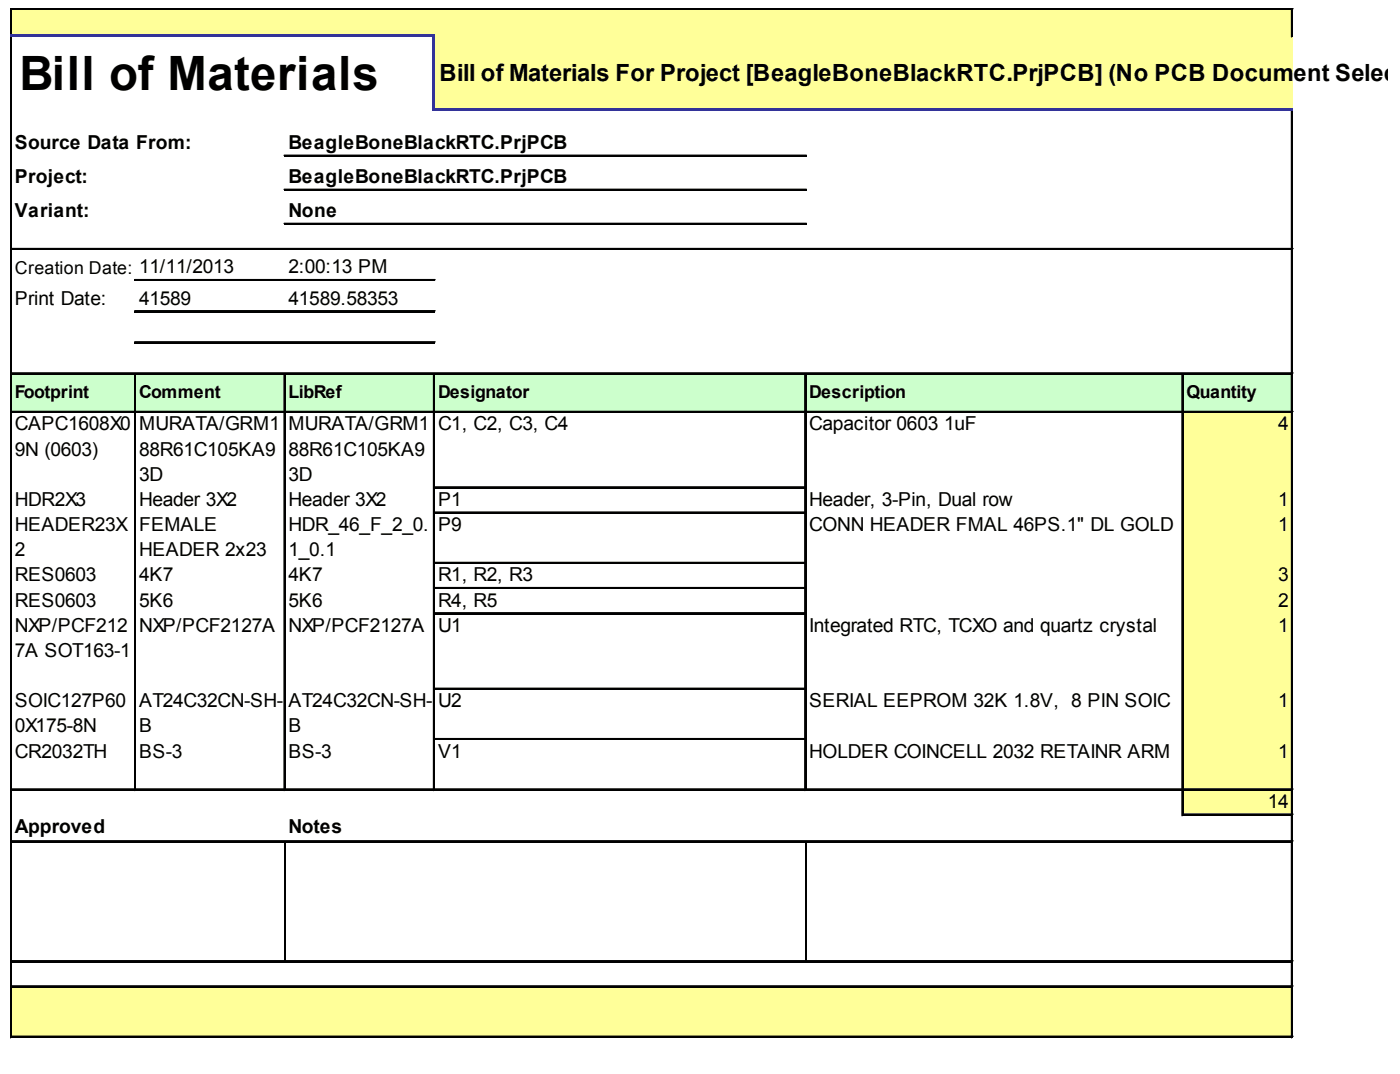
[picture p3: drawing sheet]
<svg xmlns="http://www.w3.org/2000/svg" width="265mm" height="203mm" viewBox="0 0 265 203" stroke-linecap="round" stroke-linejoin="round" font-family="sans-serif">
<defs><g id="words">
<text font-size="9" x="3.7" y="17">Bill of Materials</text>
<g font-size="4.5">
<text x="83.2" y="15.2">Bill of Materials For Project [BeagleBoneBlackRTC.PrjPCB] (No PCB Docum</text>
<text x="244.8" y="15.2">ent Selecte</text>
</g>
<g font-size="3.6">
<text x="2.8" y="28.2">Source Data From:</text>
<text x="54.6" y="28.2">BeagleBoneBlackRTC.PrjPCB</text>
<text x="2.8" y="34.6">Project:</text>
<text x="54.6" y="34.6">BeagleBoneBlackRTC.PrjPCB</text>
<text x="2.8" y="41.1">Variant:</text>
<text x="54.6" y="41.1">None</text>
<text x="54.6" y="51.7">2:00:13 PM</text>
<text x="2.8" y="57.6">Print Date:</text>
<text x="26.3" y="57.6">41589</text>
<text x="54.6" y="57.6">41589.58353</text>
<text x="2.8" y="81.4">CAPC1608X0</text>
<text x="26.3" y="81.4">MURATA/GRM1</text>
<text x="54.6" y="81.4">MURATA/GRM1</text>
<text x="82.9" y="81.4">C1, C2, C3, C4</text>
<text x="153.2" y="81.4">Capacitor 0603</text>
<text x="178.6" y="81.4">1uF</text>
<text x="241.9" y="81.4">4</text>
<text x="2.8" y="86.2">9N (0603)</text>
<text x="26.3" y="86.2">88R61C105KA9</text>
<text x="54.6" y="86.2">88R61C105KA9</text>
<text x="2.8" y="95.7">HDR2X3</text>
<text x="26.3" y="90.9">3D</text>
<text x="26.3" y="95.7">Header 3X2</text>
<text x="54.6" y="90.9">3D</text>
<text x="54.6" y="95.7">Header 3X2</text>
<text x="82.9" y="95.7">P1</text>
<text x="153.2" y="95.7">Header, 3-Pin, Dual row</text>
<text x="241.9" y="95.7">1</text>
<text x="2.8" y="100.5">HEADER23X</text>
<text x="26.3" y="100.5">FEMALE</text>
<text x="54.6" y="100.5">HDR_46_F_2_0.</text>
<text x="82.9" y="100.5">P9</text>
<text x="153.2" y="100.5">CONN HEADER FMAL 46PS.1&quot; DL GOLD</text>
<text x="241.9" y="100.5">1</text>
<text x="2.8" y="105.2">2</text>
<text x="26.3" y="105.2">HEADER 2x23</text>
<text x="54.6" y="105.2">1_0.1</text>
<text x="2.8" y="110">RES0603</text>
<text x="26.3" y="110">4K7</text>
<text x="54.6" y="110">4K7</text>
<text x="82.9" y="110">R1, R2, R3</text>
<text x="241.9" y="110">3</text>
<text x="2.8" y="114.8">RES0603</text>
<text x="2.8" y="119.5">NXP/PCF212</text>
<text x="26.3" y="114.8">5K6</text>
<text x="26.3" y="119.5">NXP/PCF2127A</text>
<text x="54.6" y="114.8">5K6</text>
<text x="54.6" y="119.5">NXP/PCF2127A</text>
<text x="82.9" y="114.8">R4, R5</text>
<text x="82.9" y="119.5">U1</text>
<text x="153.2" y="119.5">Integrated RTC, TCXO and quartz crystal</text>
<text x="241.9" y="114.8">2</text>
<text x="241.9" y="119.5">1</text>
<text x="2.8" y="124.3">7A SOT163-1</text>
<text x="2.8" y="133.8">SOIC127P60</text>
<text x="26.3" y="133.8">AT24C32CN-SH-</text>
<text x="54.6" y="133.8">AT24C32CN-SH-</text>
<text x="82.9" y="133.8">U2</text>
<text x="153.2" y="133.8">SERIAL EEPROM 32K 1.8V, 8 PIN SOIC</text>
<text x="241.9" y="133.8">1</text>
<text x="2.8" y="138.6">0X175-8N</text>
<text x="2.8" y="143.3">CR2032TH</text>
<text x="26.3" y="138.6">B</text>
<text x="26.3" y="143.3">BS-3</text>
<text x="54.6" y="138.6">B</text>
<text x="54.6" y="143.3">BS-3</text>
<text x="82.9" y="143.3">V1</text>
<text x="153.2" y="143.3">HOLDER COINCELL 2032 RETAINR ARM</text>
<text x="241.9" y="143.3">1</text>
<text x="239.9" y="152.9">14</text>
<text x="2.8" y="157.6">Approved</text>
<text x="54.6" y="157.6">Notes</text>
</g>
<g font-size="3.4">
<text x="2.8" y="51.8">Creation Date: 11/11/2013</text>
<text x="2.8" y="75.3">Footprint</text>
<text x="26.3" y="75.3">Comment</text>
<text x="54.6" y="75.3">LibRef</text>
<text x="82.9" y="75.3">Designator</text>
<text x="153.2" y="75.3">Description</text>
<text x="224.5" y="75.3">Quantity</text>
</g>
</g></defs>
<g fill="#ff9">
<path d="M2.2 1.9h242.5v5.1h-242.5z"/>
<path d="M82 6.7h162.7v14.3h-162.7z"/>
</g>
<path d="M2.2 70.6h242.5v7.5h-242.5z" fill="#cfc"/>
<g fill="#ff9">
<path d="M223.7 77.8h21v14.6h-21z"/>
<path d="M223.7 92.1h21v5.1h-21z"/>
<path d="M223.7 96.9h21v9.8h-21z"/>
<path d="M223.7 106.4h21v5.1h-21z"/>
<path d="M223.7 111.2h21v5h-21z"/>
<path d="M223.7 115.9h21v14.6h-21z"/>
<path d="M223.7 130.2h21v9.8h-21z"/>
<path d="M223.7 139.8h21v9.8h-21z"/>
<path d="M223.7 149.3h21v5h-21z"/>
<path d="M2.2 186.5h242.5v9.8h-242.5z"/>
</g>
<path d="M2 1.7v4.7M2.1 1.7v4.7M244.4 1.9v5.1M244.5 1.9v5.1" fill="none" stroke="#000" stroke-width=".28"/>
<path d="M81.8 7h.5v14h-.5z" fill="#339"/>
<g fill="none" stroke="#000" stroke-width=".28">
<path d="M2 7v189.3M2.1 7v189.3M2.3 1.7h242.4M2.3 1.8h242.4M244.4 21v175.3M244.5 21v175.3M25.5 70.8v78.8M25.6 70.8v78.8M53.8 70.8v78.8M53.9 70.8v78.8M82 70.8v78.8M82.2 70.8v78.8"/>
<path d="M152.3 70.8v78.8M152.5 70.8v78.8M223.7 70.8v83.5M223.8 70.8v83.5M53.9 159.4v22.4M152.5 159.4v22.4"/>
</g>
<g fill="#339">
<path d="M2 6.4h80.3v.6h-80.3z"/>
<path d="M82.3 20.4h162.4v.6h-162.4z"/>
</g>
<g fill="none" stroke="#000" stroke-width=".28">
<path d="M53.8 29.4h98.8M53.8 29.5h98.8M53.8 35.8h98.8M53.8 36h98.8M2.3 47h242.4M2.3 47.2h242.4M25.5 52.9h56.8M25.5 53.1h56.8M25.5 58.8h56.8M25.5 58.9h56.8M53.8 42.3h98.8M53.8 42.4h98.8"/>
<path d="M2.3 70.6h242.4M2.3 70.7h242.4M2.3 77.8h242.4M2.3 78h242.4M25.5 64.7h56.8M25.5 64.8h56.8M82.3 92.1h70M82.3 92.3h70M82.3 96.9h70M82.3 97h70M82.3 106.4h70M82.3 106.6h70"/>
<path d="M82.3 111.2h70M82.3 111.3h70M82.3 115.9h70M82.3 116.1h70M82.3 130.2h70M82.3 130.4h70M82.3 139.8h70M82.3 139.9h70M2.3 149.3h242.4M2.3 149.4h242.4M2.3 159.1h242.4M2.3 159.2h242.4"/>
<path d="M224 154h20.7M224 154.2h20.7M2.3 181.8h242.4M2.3 181.9h242.4M2.3 186.5h242.4M2.3 186.7h242.4M2.3 196.1h242.4M2.3 196.2h242.4"/>
</g>
<use href="#words"/>
</svg>
